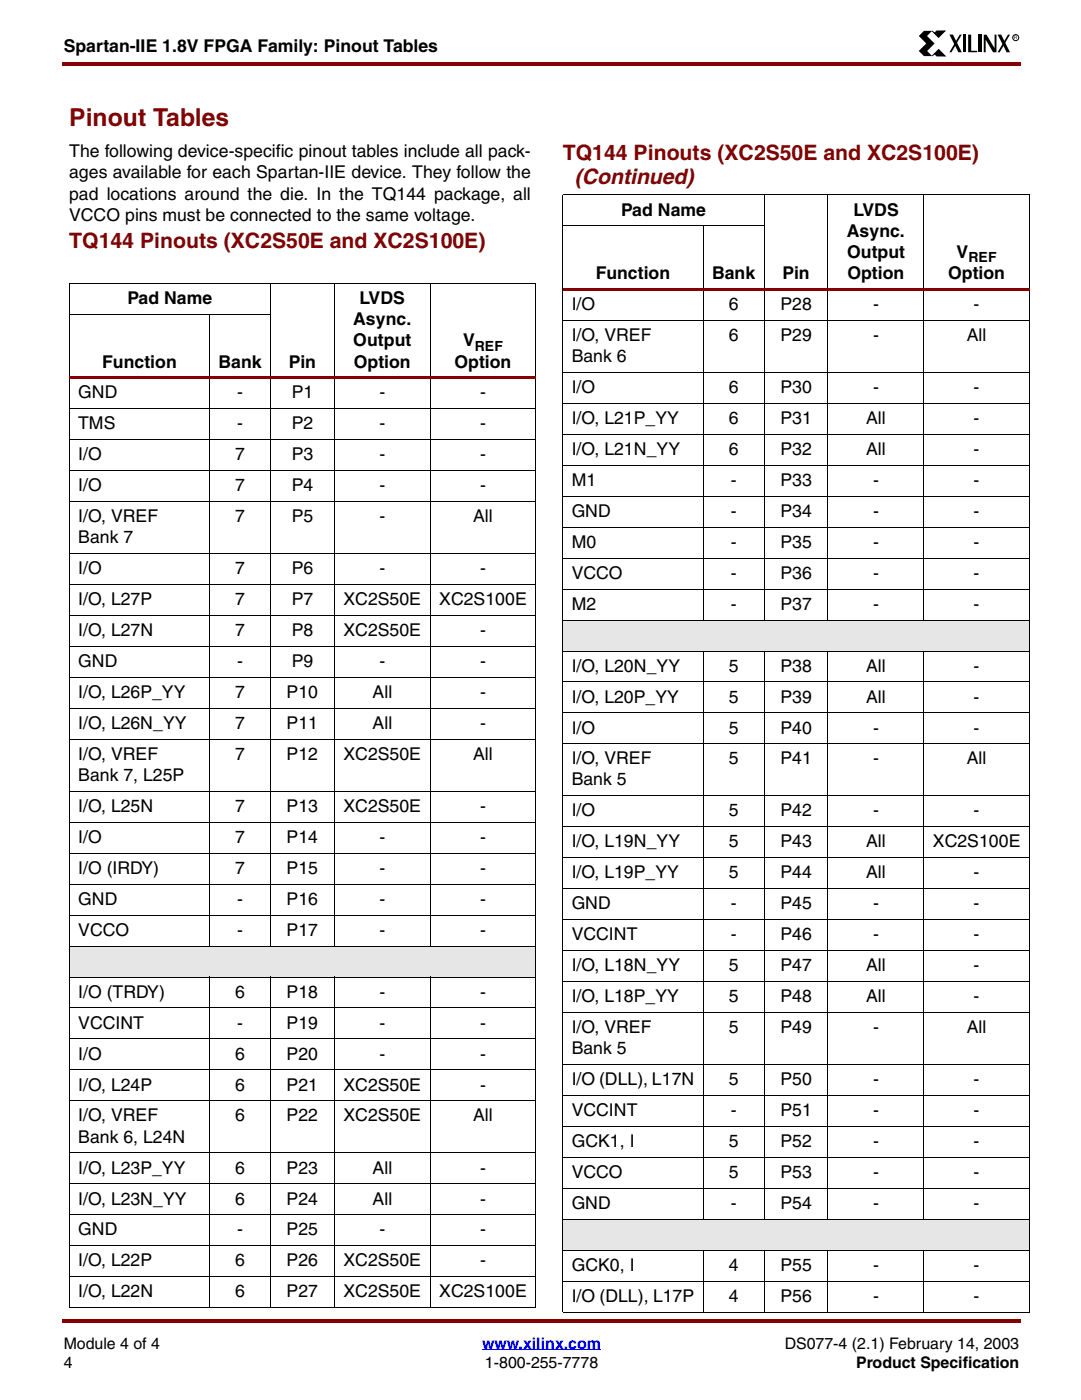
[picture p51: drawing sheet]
<svg xmlns="http://www.w3.org/2000/svg" width="216mm" height="279mm" viewBox="0 0 216 279" stroke-linecap="round" stroke-linejoin="round" font-family="sans-serif">
<defs><g id="words">
<text font-size="4.9" fill="#850000" x="13.8" y="25.2">Pinout Tables</text>
<g font-size="4.2" fill="#850000">
<text x="112.2" y="31.8">TQ144 Pinouts (XC2S50E and XC2S100E)</text>
<text x="114.6" y="36.8">(Continued)</text>
<text x="13.8" y="49.5">TQ144 Pinouts (XC2S50E and XC2S100E)</text>
</g>
<g font-size="3.5">
<text x="12.7" y="10.5">Spartan-IIE 1.8V FPGA Family: Pinout Tables</text>
<text x="13.8" y="31.4">The following device-specific pinout tables include all pack-</text>
<text x="13.8" y="35.6">ages available for each Spartan-IIE device. They follow the</text>
<text x="13.8" y="39.8">pad locations around the die. In the TQ144 package, all</text>
<text x="13.8" y="44.1">VCCO pins must be connected to the same voltage.</text>
<text x="123.8" y="43">Pad Name</text>
<text x="168.9" y="47.2">Async.</text>
<text x="170.2" y="43">LVDS</text>
<text x="168.9" y="51.5">Output</text>
<text x="190.8" y="51.5">V</text>
<text x="118.8" y="55.7">Function</text>
<text x="142" y="55.7">Bank</text>
<text x="156" y="55.7">Pin</text>
<text x="169" y="55.7">Option</text>
<text x="189.1" y="55.7">Option</text>
<text x="25.4" y="60.7">Pad Name</text>
<text x="70.4" y="64.9">Async.</text>
<text x="71.7" y="60.7">LVDS</text>
<text x="114" y="61.9">I/O</text>
<text x="145.3" y="61.9">6</text>
<text x="155.6" y="61.9">P28</text>
<text x="174.1" y="61.9">-</text>
<text x="194.1" y="61.9">-</text>
<text x="70.4" y="69.1">Output</text>
<text x="92.3" y="69.1">V</text>
<text x="114" y="68.1">I/O, VREF</text>
<text x="145.3" y="68.1">6</text>
<text x="155.6" y="68.1">P29</text>
<text x="174.1" y="68.1">-</text>
<text x="192.8" y="68.1">All</text>
<text x="20.4" y="73.4">Function</text>
<text x="43.6" y="73.4">Bank</text>
<text x="57.6" y="73.4">Pin</text>
<text x="70.6" y="73.4">Option</text>
<text x="90.6" y="73.4">Option</text>
<text x="114" y="72.3">Bank 6</text>
<text x="15.6" y="79.5">GND</text>
<text x="47.3" y="79.5">-</text>
<text x="58.2" y="79.5">P1</text>
<text x="75.6" y="79.5">-</text>
<text x="95.7" y="79.5">-</text>
<text x="114" y="78.4">I/O</text>
<text x="145.3" y="78.4">6</text>
<text x="155.6" y="78.4">P30</text>
<text x="174.1" y="78.4">-</text>
<text x="194.1" y="78.4">-</text>
<text x="15.6" y="85.7">TMS</text>
<text x="47.3" y="85.7">-</text>
<text x="58.2" y="85.7">P2</text>
<text x="75.6" y="85.7">-</text>
<text x="95.7" y="85.7">-</text>
<text x="114" y="84.6">I/O, L21P_YY</text>
<text x="145.3" y="84.6">6</text>
<text x="155.6" y="84.6">P31</text>
<text x="172.7" y="84.6">All</text>
<text x="194.1" y="84.6">-</text>
<text x="15.6" y="91.9">I/O</text>
<text x="46.9" y="91.9">7</text>
<text x="58.2" y="91.9">P3</text>
<text x="75.6" y="91.9">-</text>
<text x="95.7" y="91.9">-</text>
<text x="114" y="90.8">I/O, L21N_YY</text>
<text x="145.3" y="90.8">6</text>
<text x="155.6" y="90.8">P32</text>
<text x="172.7" y="90.8">All</text>
<text x="194.1" y="90.8">-</text>
<text x="15.6" y="98">I/O</text>
<text x="46.9" y="98">7</text>
<text x="58.2" y="98">P4</text>
<text x="75.6" y="98">-</text>
<text x="95.7" y="98">-</text>
<text x="114" y="97">M1</text>
<text x="145.7" y="97">-</text>
<text x="155.6" y="97">P33</text>
<text x="174.1" y="97">-</text>
<text x="194.1" y="97">-</text>
<text x="15.6" y="104.2">I/O, VREF</text>
<text x="46.9" y="104.2">7</text>
<text x="58.2" y="104.2">P5</text>
<text x="75.6" y="104.2">-</text>
<text x="94.4" y="104.2">All</text>
<text x="114" y="103.2">GND</text>
<text x="145.7" y="103.2">-</text>
<text x="155.6" y="103.2">P34</text>
<text x="174.1" y="103.2">-</text>
<text x="194.1" y="103.2">-</text>
<text x="15.6" y="108.5">Bank 7</text>
<text x="114" y="109.3">M0</text>
<text x="145.7" y="109.3">-</text>
<text x="155.6" y="109.3">P35</text>
<text x="174.1" y="109.3">-</text>
<text x="194.1" y="109.3">-</text>
<text x="15.6" y="114.6">I/O</text>
<text x="46.9" y="114.6">7</text>
<text x="58.2" y="114.6">P6</text>
<text x="75.6" y="114.6">-</text>
<text x="95.7" y="114.6">-</text>
<text x="114" y="115.5">VCCO</text>
<text x="145.7" y="115.5">-</text>
<text x="155.6" y="115.5">P36</text>
<text x="174.1" y="115.5">-</text>
<text x="194.1" y="115.5">-</text>
<text x="15.6" y="120.8">I/O, L27P</text>
<text x="46.9" y="120.8">7</text>
<text x="58.2" y="120.8">P7</text>
<text x="68.5" y="120.8">XC2S50E</text>
<text x="87.6" y="120.8">XC2S100E</text>
<text x="114" y="121.7">M2</text>
<text x="145.7" y="121.7">-</text>
<text x="155.6" y="121.7">P37</text>
<text x="174.1" y="121.7">-</text>
<text x="194.1" y="121.7">-</text>
<text x="15.6" y="127">I/O, L27N</text>
<text x="46.9" y="127">7</text>
<text x="58.2" y="127">P8</text>
<text x="68.5" y="127">XC2S50E</text>
<text x="95.7" y="127">-</text>
<text x="15.6" y="133.1">GND</text>
<text x="47.3" y="133.1">-</text>
<text x="58.2" y="133.1">P9</text>
<text x="75.6" y="133.1">-</text>
<text x="95.7" y="133.1">-</text>
<text x="114" y="134">I/O, L20N_YY</text>
<text x="145.3" y="134">5</text>
<text x="155.6" y="134">P38</text>
<text x="172.7" y="134">All</text>
<text x="194.1" y="134">-</text>
<text x="15.6" y="139.3">I/O, L26P_YY</text>
<text x="46.9" y="139.3">7</text>
<text x="57.1" y="139.3">P10</text>
<text x="74.3" y="139.3">All</text>
<text x="95.7" y="139.3">-</text>
<text x="114" y="140.2">I/O, L20P_YY</text>
<text x="145.3" y="140.2">5</text>
<text x="155.6" y="140.2">P39</text>
<text x="172.7" y="140.2">All</text>
<text x="194.1" y="140.2">-</text>
<text x="15.6" y="145.5">I/O, L26N_YY</text>
<text x="46.9" y="145.5">7</text>
<text x="57.1" y="145.5">P11</text>
<text x="74.3" y="145.5">All</text>
<text x="95.7" y="145.5">-</text>
<text x="114" y="146.4">I/O</text>
<text x="145.3" y="146.4">5</text>
<text x="155.6" y="146.4">P40</text>
<text x="174.1" y="146.4">-</text>
<text x="194.1" y="146.4">-</text>
<text x="15.6" y="151.7">I/O, VREF</text>
<text x="15.6" y="155.9">Bank 7, L25P</text>
<text x="46.9" y="151.7">7</text>
<text x="57.1" y="151.7">P12</text>
<text x="68.5" y="151.7">XC2S50E</text>
<text x="94.4" y="151.7">All</text>
<text x="114" y="152.5">I/O, VREF</text>
<text x="145.3" y="152.5">5</text>
<text x="155.6" y="152.5">P41</text>
<text x="174.1" y="152.5">-</text>
<text x="192.8" y="152.5">All</text>
<text x="114" y="156.8">Bank 5</text>
<text x="15.6" y="162.1">I/O, L25N</text>
<text x="46.9" y="162.1">7</text>
<text x="57.1" y="162.1">P13</text>
<text x="68.5" y="162.1">XC2S50E</text>
<text x="95.7" y="162.1">-</text>
<text x="114" y="162.9">I/O</text>
<text x="145.3" y="162.9">5</text>
<text x="155.6" y="162.9">P42</text>
<text x="174.1" y="162.9">-</text>
<text x="194.1" y="162.9">-</text>
<text x="15.6" y="168.2">I/O</text>
<text x="46.9" y="168.2">7</text>
<text x="57.1" y="168.2">P14</text>
<text x="75.6" y="168.2">-</text>
<text x="95.7" y="168.2">-</text>
<text x="114" y="169.1">I/O, L19N_YY</text>
<text x="145.3" y="169.1">5</text>
<text x="155.6" y="169.1">P43</text>
<text x="172.7" y="169.1">All</text>
<text x="186" y="169.1">XC2S100E</text>
<text x="15.6" y="174.4">I/O (IRDY)</text>
<text x="46.9" y="174.4">7</text>
<text x="57.1" y="174.4">P15</text>
<text x="75.6" y="174.4">-</text>
<text x="95.7" y="174.4">-</text>
<text x="114" y="175.3">I/O, L19P_YY</text>
<text x="145.3" y="175.3">5</text>
<text x="155.6" y="175.3">P44</text>
<text x="172.7" y="175.3">All</text>
<text x="194.1" y="175.3">-</text>
<text x="15.6" y="180.6">GND</text>
<text x="47.3" y="180.6">-</text>
<text x="57.1" y="180.6">P16</text>
<text x="75.6" y="180.6">-</text>
<text x="95.7" y="180.6">-</text>
<text x="114" y="181.5">GND</text>
<text x="145.7" y="181.5">-</text>
<text x="155.6" y="181.5">P45</text>
<text x="174.1" y="181.5">-</text>
<text x="194.1" y="181.5">-</text>
<text x="15.6" y="186.8">VCCO</text>
<text x="47.3" y="186.8">-</text>
<text x="57.1" y="186.8">P17</text>
<text x="75.6" y="186.8">-</text>
<text x="95.7" y="186.8">-</text>
<text x="114" y="187.7">VCCINT</text>
<text x="145.7" y="187.7">-</text>
<text x="155.6" y="187.7">P46</text>
<text x="174.1" y="187.7">-</text>
<text x="194.1" y="187.7">-</text>
<text x="114" y="193.8">I/O, L18N_YY</text>
<text x="145.3" y="193.8">5</text>
<text x="155.6" y="193.8">P47</text>
<text x="172.7" y="193.8">All</text>
<text x="194.1" y="193.8">-</text>
<text x="15.6" y="199.1">I/O (TRDY)</text>
<text x="46.9" y="199.1">6</text>
<text x="57.1" y="199.1">P18</text>
<text x="75.6" y="199.1">-</text>
<text x="95.7" y="199.1">-</text>
<text x="114" y="200">I/O, L18P_YY</text>
<text x="145.3" y="200">5</text>
<text x="155.6" y="200">P48</text>
<text x="172.7" y="200">All</text>
<text x="194.1" y="200">-</text>
<text x="15.6" y="205.3">VCCINT</text>
<text x="47.3" y="205.3">-</text>
<text x="57.1" y="205.3">P19</text>
<text x="75.6" y="205.3">-</text>
<text x="95.7" y="205.3">-</text>
<text x="114" y="206.2">I/O, VREF</text>
<text x="145.3" y="206.2">5</text>
<text x="155.6" y="206.2">P49</text>
<text x="174.1" y="206.2">-</text>
<text x="192.8" y="206.2">All</text>
<text x="15.6" y="211.5">I/O</text>
<text x="46.9" y="211.5">6</text>
<text x="57.1" y="211.5">P20</text>
<text x="75.6" y="211.5">-</text>
<text x="95.7" y="211.5">-</text>
<text x="114" y="210.4">Bank 5</text>
<text x="15.6" y="217.6">I/O, L24P</text>
<text x="46.9" y="217.6">6</text>
<text x="57.1" y="217.6">P21</text>
<text x="68.5" y="217.6">XC2S50E</text>
<text x="95.7" y="217.6">-</text>
<text x="114" y="216.6">I/O (DLL), L17N</text>
<text x="145.3" y="216.6">5</text>
<text x="155.6" y="216.6">P50</text>
<text x="174.1" y="216.6">-</text>
<text x="194.1" y="216.6">-</text>
<text x="15.6" y="223.8">I/O, VREF</text>
<text x="46.9" y="223.8">6</text>
<text x="57.1" y="223.8">P22</text>
<text x="68.5" y="223.8">XC2S50E</text>
<text x="94.4" y="223.8">All</text>
<text x="114" y="222.8">VCCINT</text>
<text x="145.7" y="222.8">-</text>
<text x="155.6" y="222.8">P51</text>
<text x="174.1" y="222.8">-</text>
<text x="194.1" y="222.8">-</text>
<text x="15.6" y="228">Bank 6, L24N</text>
<text x="114" y="228.9">GCK1, I</text>
<text x="145.3" y="228.9">5</text>
<text x="155.6" y="228.9">P52</text>
<text x="174.1" y="228.9">-</text>
<text x="194.1" y="228.9">-</text>
<text x="15.6" y="234.2">I/O, L23P_YY</text>
<text x="46.9" y="234.2">6</text>
<text x="57.1" y="234.2">P23</text>
<text x="74.3" y="234.2">All</text>
<text x="95.7" y="234.2">-</text>
<text x="114" y="235.1">VCCO</text>
<text x="145.3" y="235.1">5</text>
<text x="155.6" y="235.1">P53</text>
<text x="174.1" y="235.1">-</text>
<text x="194.1" y="235.1">-</text>
<text x="15.6" y="240.4">I/O, L23N_YY</text>
<text x="46.9" y="240.4">6</text>
<text x="57.1" y="240.4">P24</text>
<text x="74.3" y="240.4">All</text>
<text x="95.7" y="240.4">-</text>
<text x="114" y="241.3">GND</text>
<text x="145.7" y="241.3">-</text>
<text x="155.6" y="241.3">P54</text>
<text x="174.1" y="241.3">-</text>
<text x="194.1" y="241.3">-</text>
<text x="15.6" y="246.5">GND</text>
<text x="47.3" y="246.5">-</text>
<text x="57.1" y="246.5">P25</text>
<text x="75.6" y="246.5">-</text>
<text x="95.7" y="246.5">-</text>
<text x="15.6" y="252.7">I/O, L22P</text>
<text x="46.9" y="252.7">6</text>
<text x="57.1" y="252.7">P26</text>
<text x="68.5" y="252.7">XC2S50E</text>
<text x="95.7" y="252.7">-</text>
<text x="114" y="253.6">GCK0, I</text>
<text x="145.3" y="253.6">4</text>
<text x="155.6" y="253.6">P55</text>
<text x="174.1" y="253.6">-</text>
<text x="194.1" y="253.6">-</text>
<text x="15.6" y="258.9">I/O, L22N</text>
<text x="46.9" y="258.9">6</text>
<text x="57.1" y="258.9">P27</text>
<text x="68.5" y="258.9">XC2S50E</text>
<text x="87.6" y="258.9">XC2S100E</text>
<text x="114" y="259.8">I/O (DLL), L17P</text>
<text x="145.3" y="259.8">4</text>
<text x="155.6" y="259.8">P56</text>
<text x="174.1" y="259.8">-</text>
<text x="194.1" y="259.8">-</text>
</g>
<g font-size="3.2">
<text x="12.7" y="269.2">Module 4 of 4</text>
<text x="156.5" y="269.2">DS077-4 (2.1) February 14, 2003</text>
<text x="12.7" y="273.1">4</text>
<text x="96.7" y="273.1">1-800-255-7778</text>
<text x="170.7" y="273.1">Product Specification</text>
</g>
<text font-size="3.2" fill="#00f" x="96.1" y="269.2">www.xilinx.com</text>
<g font-size="2.8">
<text x="193.1" y="52.4">REF</text>
<text x="94.7" y="70">REF</text>
</g>
<text font-size="1" x="202.2" y="7.9">R</text>
</g></defs>
<g fill="#850000">
<path d="M12.4 12.4h.3v.7h-.3z"/>
<path d="M12.7 12.4h190.8v.7h-190.8z"/>
</g>
<path d="M12.7 267h190.5v9.9h-190.5z" fill="#fff"/>
<path d="M96.1 269.4h23.7" fill="none" stroke="#00f" stroke-width=".2"/>
<g fill="#850000">
<path d="M12.4 263.2h.3v.7h-.3z"/>
<path d="M12.7 263.2h190.8v.7h-190.8z"/>
</g>
<path d="M183.1 6.1h20.1v5.2h-20.1z" fill="#fff"/>
<path d="M184.2 6.2h1.7l-1.1 1 1.6 1.5-1.5 1.5 1 1h-1.7l-1-1 1.5-1.5-1.5-1.5zM189.3 6.9h.7l1.8 3.5h-.7zM191.4 6.9h.4l-2.1 3.5h-.4zM192 6.9h.6v3.5h-.6zM193 6.9h.6v3.2h1.2v.3h-1.8zM195.1 6.9h.6v3.5h-.6zM196.2 6.9h.5l1.6 2.7v-2.7h.4v3.5h-.7l-1.5-2.5v2.5h-.3zM198.9 6.9h.7l1.8 3.5h-.7zM201 6.9h.4l-2.1 3.5h-.4z" fill="#000"/>
<path d="M185.9 6.2l.4 .4 .5-.4h1.6l-1.3 1.3zM186.3 10.7l-.4 .5 1.3-1.3 1.3 1.3h-1.7z" fill="#000" stroke="#000" stroke-width=".2"/>
<circle cx="202.5" cy="7.5" r=".6" fill="none" stroke="#000" stroke-width=".2"/>
<path d="M13.8 188.8h93v6.2h-93z" fill="#e6e6e6"/>
<path d="M13.8 56.5h93M13.8 56.6v204.3M53.9 56.5v132.3M66.7 56.5v132.3M85.8 56.5v132.3M106.8 56.6v204.3M13.8 62.7h40.2M41.8 62.7v126.1M41.8 194.9v66.1M53.9 194.9v66.1M66.7 194.9v66.1M85.8 194.9v66.1" fill="none" stroke="#000" stroke-width=".2"/>
<path d="M13.8 75.1h93v.6h-93z" fill="#850000"/>
<g fill="none" stroke="#000" stroke-width=".2">
<path d="M13.8 81.6h93M13.8 87.8h93M13.8 93.9h93M13.8 100.1h93M13.8 110.5h93M13.8 116.7h93M13.8 122.9h93M13.8 129h93M13.8 135.2h93M13.8 141.4h93M13.8 147.5h93M13.8 157.9h93"/>
<path d="M13.8 164.1h93M13.8 170.3h93M13.8 176.5h93M13.8 182.7h93M13.8 188.8h93M13.8 195h93M13.8 201.2h93M13.8 207.3h93M13.8 213.5h93M13.8 219.7h93M13.8 230.1h93M13.8 236.3h93"/>
<path d="M13.8 242.4h93M13.8 248.6h93M13.8 254.8h93M13.8 261h93"/>
</g>
<g fill="#e6e6e6">
<path d="M112.2 123.7h93v6.2h-93z"/>
<path d="M112.2 243.3h93v6.2h-93z"/>
</g>
<g fill="none" stroke="#000" stroke-width=".2">
<path d="M112.2 38.9h93.1M112.2 38.9v222.9M152.4 38.9v84.9M165.1 38.9v84.9M184.2 38.9v84.9M205.2 38.9v222.9M112.2 45h40.2M140.2 45v78.8M140.2 129.9v113.5M152.4 129.9v113.5M165.1 129.9v113.5M184.2 129.9v113.5"/>
<path d="M140.2 249.5v12.4M152.4 249.5v12.4M165.1 249.5v12.4M184.2 249.5v12.4"/>
</g>
<path d="M112.2 57.5h93.1v.6h-93.1z" fill="#850000"/>
<g fill="none" stroke="#000" stroke-width=".2">
<path d="M112.2 63.9h93.1M112.2 74.3h93.1M112.2 80.5h93.1M112.2 86.7h93.1M112.2 92.9h93.1M112.2 99.1h93.1M112.2 105.2h93.1M112.2 111.4h93.1M112.2 117.6h93.1M112.2 123.7h93.1M112.2 129.9h93.1M112.2 136.1h93.1"/>
<path d="M112.2 142.2h93.1M112.2 148.4h93.1M112.2 158.8h93.1M112.2 165h93.1M112.2 171.2h93.1M112.2 177.4h93.1M112.2 183.5h93.1M112.2 189.7h93.1M112.2 195.9h93.1M112.2 202.1h93.1M112.2 212.5h93.1M112.2 218.7h93.1"/>
<path d="M112.2 224.8h93.1M112.2 231h93.1M112.2 237.2h93.1M112.2 243.3h93.1M112.2 249.5h93.1M112.2 255.7h93.1M112.2 261.9h93.1"/>
</g>
<use href="#words"/>
</svg>
